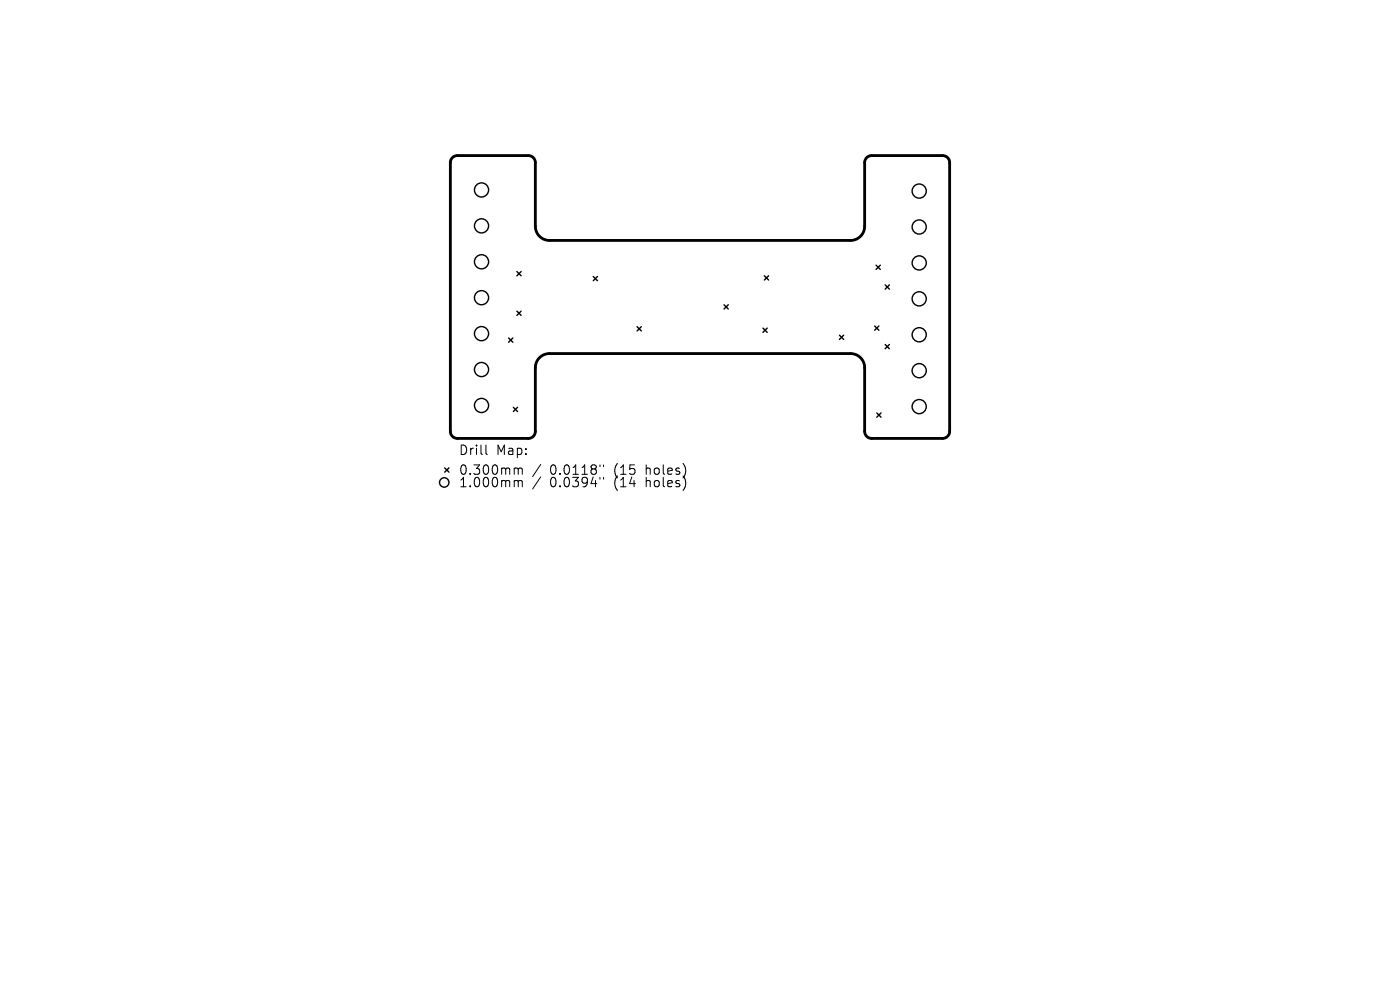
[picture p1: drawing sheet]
<svg xmlns="http://www.w3.org/2000/svg" width="297mm" height="210mm" viewBox="0 0 297 210" stroke-linecap="round" stroke-linejoin="round" font-family="sans-serif">
<defs><g id="words">
<g font-size="2.8">
<text x="97.2" y="96.8">Drill</text>
<text x="97.2" y="101">0.300mm</text>
<text x="105.3" y="96.8">Map:</text>
<text x="116.7" y="101">0.0118&quot;</text>
<text x="130.4" y="101">(15</text>
<text x="137.3" y="101">holes)</text>
<text x="97.2" y="103.6">1.000mm</text>
<text x="116.7" y="103.6">0.0394&quot;</text>
<text x="130.4" y="103.6">(14</text>
<text x="137.3" y="103.6">holes)</text>
</g>
</g></defs>
<path d="M96 33.4l.4-.3 .6-.1h15.1a1.5 1.5 0 0 1 1.5 1.5v13.5a3 3 0 0 0 3 3h63.8a3 3 0 0 0 3-3v-13.5a1.5 1.5 0 0 1 1.5-1.5h15.1a1.5 1.5 0 0 1 1.5 1.5v57a1.5 1.5 0 0 1-1.5 1.5h-15.1a1.5 1.5 0 0 1-1.5-1.5v-13.5a3 3 0 0 0-3-3h-63.8a3 3 0 0 0-3 3v13.5a1.5 1.5 0 0 1-1.5 1.5h-15.1a1.5 1.5 0 0 1-1.5-1.5v-57l.2-.6z" fill="none" stroke="#000" stroke-width=".6"/>
<g fill="none" stroke="#000" stroke-width=".3">
<path d="M109.7 57.6l.9 .9M110.6 57.6l-.9 .9M125.9 58.7l.9 .9M126.8 58.7l-.9 .9M162.2 58.5l.9 .9M163.1 58.5l-.9 .9M185.9 56.3l.9 .9M186.8 56.3l-.9 .9M107.9 71.7l.9 .9M108.8 71.7l-.9 .9M109.7 66l.9 .9M110.6 66l-.9 .9"/>
<path d="M135.2 69.3l.9 .9M136.1 69.3l-.9 .9M153.6 64.7l.9 .9M154.5 64.7l-.9 .9M161.9 69.6l.9 .9M162.8 69.6l-.9 .9M178.1 71.1l.9 .9M179 71.1l-.9 .9M185.6 69.2l.9 .9M186.5 69.2l-.9 .9M187.8 60.4l.9 .9M187.8 73.1l.9 .9"/>
<path d="M188.7 60.4l-.9 .9M188.7 73.1l-.9 .9M94.3 99.3l.9 .9M95.2 99.3l-.9 .9M108.9 86.4l.9 .9M109.8 86.4l-.9 .9M186 87.6l.9 .9M186.9 87.6l-.9 .9"/>
<circle cx="102.2" cy="40.3" r="1.5"/>
<circle cx="102.2" cy="47.9" r="1.5"/>
<circle cx="102.2" cy="55.5" r="1.5"/>
<circle cx="195" cy="40.5" r="1.5"/>
<circle cx="195" cy="48.2" r="1.5"/>
<circle cx="195" cy="55.8" r="1.5"/>
<circle cx="102.2" cy="70.8" r="1.5"/>
<circle cx="102.2" cy="63.2" r="1.5"/>
<circle cx="102.2" cy="78.4" r="1.5"/>
<circle cx="195" cy="71" r="1.5"/>
<circle cx="195" cy="78.6" r="1.5"/>
<circle cx="195" cy="63.4" r="1.5"/>
<circle cx="102.2" cy="86" r="1.5"/>
<circle cx="195" cy="86.3" r="1.5"/>
<circle cx="94.2" cy="102.3" r="1"/>
</g>
<g fill="none" stroke="#000" stroke-width=".21">
<path d="M103.1 94.4v1.7l.3 .3M109.4 99.3h.3l.2 .3M109.9 99.6l.3-.3 .5 .1 .1 1.2M109.9 99.6v1M114.7 98.5l-1.7 2.6M127.3 98.6v.4M128 98.6v.4M109.4 101.9l.4 .1 .1 .2M109.9 102.2v1.1M109.9 102.2l.3-.3 .5 .1 .1 1.3M114.7 101.2l-1.7 2.5M127.3 101.3v.3"/>
<path d="M128 101.3v.3"/>
</g>
<use href="#words"/>
</svg>
